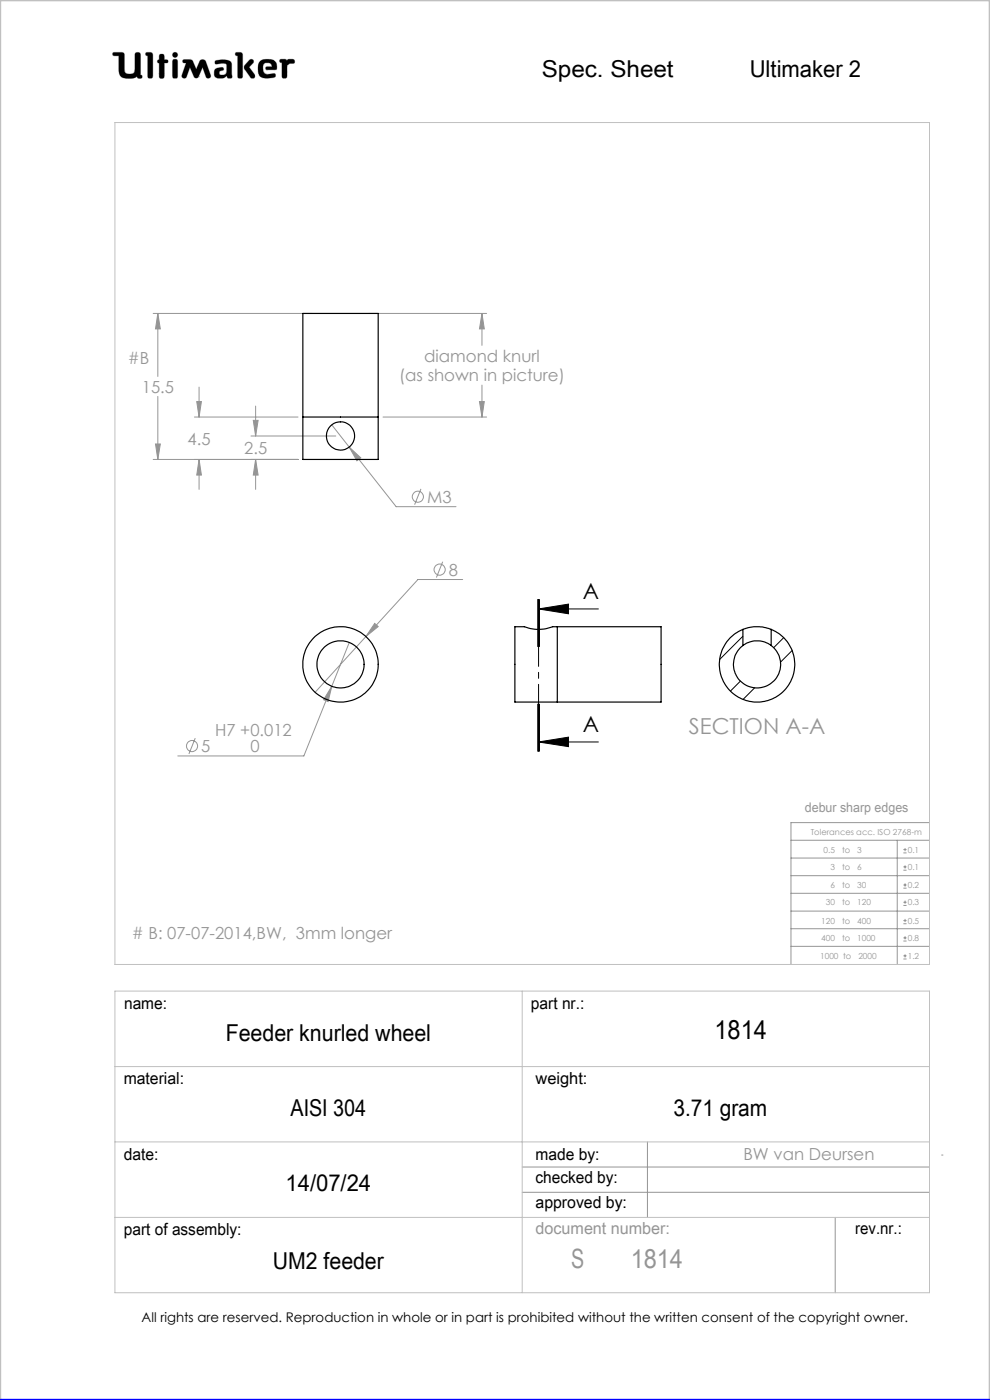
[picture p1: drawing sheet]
<svg xmlns="http://www.w3.org/2000/svg" width="210mm" height="297mm" viewBox="0 0 210 297" stroke-linecap="round" stroke-linejoin="round" font-family="sans-serif">
<defs><g id="words">
<text font-size="5.6" x="151.6" y="220.3">1814</text>
<g font-size="5.6" fill="#959595">
<text x="121.1" y="269.1">S</text>
<text x="133.8" y="269.1">1814</text>
</g>
<g font-size="4.9">
<text x="114.9" y="16.4">Spec. Sheet</text>
<text x="159" y="16.3">Ultimaker 2</text>
<text x="47.9" y="220.9">Feeder knurled wheel</text>
<text x="61.6" y="236.7">AISI 304</text>
<text x="142.8" y="236.7">3.71 gram</text>
<text x="60.6" y="252.7">14/07/24</text>
<text x="57.9" y="269.3">UM2 feeder</text>
</g>
<g font-size="4.7">
<text x="123.6" y="127.1">A</text>
<text x="123.6" y="155.3">A</text>
</g>
<text font-size="4.7" fill="#959595" x="146.1" y="155.8">SECTION A-A</text>
<g font-size="3.5" fill="#959595">
<text x="27.1" y="77.2">#B</text>
<text x="90" y="76.7">diamond knurl</text>
<text x="30.1" y="83.3">15.5</text>
<text x="84.7" y="80.9">(as shown in picture)</text>
<text x="39.8" y="94.3">4.5</text>
<text x="51.8" y="96.3">2.5</text>
<text x="90.6" y="106.7">M3</text>
<text x="95.2" y="122.2">8</text>
<text x="42.7" y="159.6">5</text>
<text x="45.6" y="156.1">H7 +0.012</text>
<text x="53.1" y="159.6">0</text>
<text x="28" y="199.2"># B: 07-07-2014,BW, 3mm longer</text>
<text x="157.7" y="246.2">BW van Deursen</text>
<text x="113.6" y="261.8">document number:</text>
</g>
<g font-size="3.5">
<text x="26.3" y="214.1">name:</text>
<text x="112.6" y="214">part nr.:</text>
<text x="26.2" y="229.9">material:</text>
<text x="113.6" y="229.9">weight:</text>
<text x="26.3" y="246">date:</text>
<text x="113.6" y="246">made by:</text>
<text x="113.6" y="251.1">checked by:</text>
<text x="113.6" y="256.3">approved by:</text>
<text x="26.3" y="262">part of assembly:</text>
<text x="181.4" y="261.9">rev.nr.:</text>
</g>
<text font-size="2.8" fill="#959595" x="170.7" y="172.3">debur sharp edges</text>
<text font-size="2.8" x="30" y="280.4">All rights are reserved. Reproduction in whole or in part is prohibited without the written consent of the copyright owner.</text>
<g font-size="1.8" fill="#959595">
<text x="172" y="177.1">Tolerances acc. ISO 2768-m</text>
<text x="174.7" y="180.9">0.5</text>
<text x="176.2" y="184.6">3</text>
<text x="178.6" y="180.9">to</text>
<text x="178.6" y="184.6">to</text>
<text x="181.8" y="180.9">3</text>
<text x="181.8" y="184.6">6</text>
<text x="192.6" y="180.9">0.1</text>
<text x="192.6" y="184.6">0.1</text>
<text x="176.2" y="188.4">6</text>
<text x="178.6" y="188.4">to</text>
<text x="181.8" y="188.4">30</text>
<text x="192.6" y="188.4">0.2</text>
<text x="174.2" y="195.9">120</text>
<text x="175.2" y="192.1">30</text>
<text x="178.6" y="195.9">to</text>
<text x="178.6" y="192.1">to</text>
<text x="181.8" y="192.1">120</text>
<text x="181.8" y="195.9">400</text>
<text x="192.6" y="192.1">0.3</text>
<text x="192.6" y="195.9">0.5</text>
<text x="174" y="203.4">1000 to</text>
<text x="174.2" y="199.6">400</text>
<text x="178.6" y="199.6">to</text>
<text x="181.8" y="199.6">1000</text>
<text x="182.1" y="203.4">2000</text>
<text x="192.6" y="199.6">0.8</text>
<text x="192.6" y="203.4">1.2</text>
</g>
</g></defs>
<g fill="none" stroke="#c0c0c0" stroke-width=".21">
<path d="M24 11.1h1.9l.4 .3 .2 3.9a1.51 1.51 0 0 0 2 0l.2-4a.77 .77 0 0 1 1 0l.1 4.6 .3 .1a.39 .39 0 0 1-.3 .6l-.6-.1-.1-.3a3.6 3.6 0 0 1-3.3 .1l-.5-.9-.1-3.6h-1a.39 .39 0 0 1-.3-.2 .39 .39 0 0 1 .1-.5zM31 11.1l1.2 .1 .2 .4-.1 4.8a.6 .6 0 0 1-.6 .2 .6 .6 0 0 1-.4-.5v-4.3l-.4-.1zM33.8 12.7v-1.1a.6 .6 0 0 1 .7-.1 .6 .6 0 0 1 .4 .5v.7h.6a.37 .37 0 0 1 0 .6l-.6 .1-.1 3.1a.6 .6 0 0 1-.6 .1 .6 .6 0 0 1-.4-.5v-2.7M33.8 12.7h.1M33.8 13.4h.1M33.8 15.7h.1M33.8 12.7h-.3l-.1 .3v.2l.4 .2M36.7 11.3l.4-.2 .4 .2 .2 .3-.2 .4-.4 .2-.4-.2-.1-.4zM36.8 12.6h.3l.5 .2v3.6a.6 .6 0 0 1-.6 .2 .6 .6 0 0 1-.4-.5v-3zM38.9 12.7l1.4-.1 .4 .2 .9 1.9 .7-1.6a.73 .73 0 0 1 .7-.5 .73 .73 0 0 1 .7 .5l1 2.8a.52 .52 0 0 1-.4 .7 .52 .52 0 0 1-.6-.3l-.7-2-1 2.1-.4 .2-.4-.2-.9-2.1-.7 2a.52 .52 0 0 1-.7 .3 .52 .52 0 0 1-.3-.7l.9-2.5-.7-.2zM42.1 16.3h.1M45.6 12.9a3.7 3.7 0 0 1 3.4 .3l.1 .5 .1 2.7a.64 .64 0 0 1-1-.2l-.1-.1a1.93 1.93 0 0 1-2.5 .2 1.32 1.32 0 0 1 .4-1.8l1-.2 .3 .1 .1 .2v.3a.73 .73 0 0 0-.9 .8 .98 .98 0 0 0 1.4 0l.2-.6-.1-1.5a2.59 2.59 0 0 0-2 0l-.4-.2z"/>
<path d="M50 11.1l1.3 .1 .2 .4-.1 4.8a.57 .57 0 0 1-.6 .2 .57 .57 0 0 1-.4-.5v-4.3l-.4-.1zM52.9 12.8l.4-.2 .4 .1 .1 .4-1 1.1 1.2 1.6 .1 .5-.2 .3h-.6l-1.2-1.7a.83 .83 0 0 1-.2-1.1zM55 13.3a2.62 2.62 0 0 1 3.5-.1l.2 1.1-.1 .5h-2l-.2-.1v-.5l1.3-.1-.2-.5a1.24 1.24 0 0 0-1.6 .1l-.1 1.1 .2 .6 .8 .4 1.5-.2 .1 .1v.6a3.8 3.8 0 0 1-3.3-.1 3.2 3.2 0 0 1-.1-2.9zM56.6 14.8h.1M59.4 12.6h1.2l.3 .3a1.21 1.21 0 0 1 1.5-.2v.7l-.9 .1-.6 .4-.1 2.5a.6 .6 0 0 1-.6 .2 .6 .6 0 0 1-.4-.5v-2.8l-.5-.2zM24.4 26h172.8v178.6h-172.8zM24.4 210.3h172.8v63.9h-172.8zM110.8 210.3v63.9M24.4 226.3h172.8M24.4 242.2h172.8M24.4 258.3h172.8"/>
</g>
<g fill="none" stroke="#959595" stroke-width=".21">
<path d="M32.5 66.5h33.7M33.5 66.5l.5 3.3h-1zM33.5 66.5v13.4M78.2 66.5h25M102.2 66.5l.5 3.3h-1zM102.2 66.5v6.8M32.5 97.5h30.7M33 94.2h1l-.5 3.3zM33.5 84.1v13.4M41.2 88.5h22M41.7 85.2h1l-.5 3.3zM42.2 97.5l.5 3.3h-1z"/>
<path d="M42.2 82.1v6.4M42.2 97.5v6.3M53.2 92.5h18M53.7 89.2h1.1l-.6 3.3zM54.2 97.5l.6 3.3h-1.1zM54.2 86.1v6.4M54.2 97.5v6.3M70.4 90.1l3.7 4.8M74.1 94.9l2.4 2.2-.8 .7zM74.1 94.9l9.9 12.6h12.7M81.2 88.5h22M101.7 85.2h1l-.5 3.3z"/>
<path d="M102.2 81.7v6.8M89.3 103.7l-1.4 3.4M93.9 119.2l-1.3 3.3M74.1 136.3l-9.6 24.1h-26.8M77.6 135l-10.7 11.9M79.5 132.3l.7 .6-2.6 2.1zM98.1 122.9h-9.4l-11.1 12.1M41.4 156.6l-1.3 3.3M70.4 145.6l-.8 3.2-.9-.4zM167.8 178.3h29.3M190.3 178.3v26.2M197.1 174.5h-29.3v30"/>
<path d="M167.8 182h29.3M167.8 185.8h29.3M167.8 189.5h29.3M167.8 193.3h29.3M167.8 197h29.3M167.8 200.8h29.3M110.8 247.6h86.4M110.8 252.9h86.4M137.3 242.2v16.1M177.2 258.3v15.9M199.7 245h.3"/>
<circle cx="88.6" cy="105.4" r="1.18"/>
<circle cx="93.3" cy="120.8" r="1.17"/>
<circle cx="40.7" cy="158.3" r="1.17"/>
</g>
<path d="M0 297v-297h210v297" fill="none" stroke="#c0c0c0" stroke-width=".5"/>
<path d="M0 297h210" fill="none" stroke="#00f" stroke-width=".5"/>
<path d="M45.7 12.9l-.1 .5 .2 .2 1.2-.2 .9 .1 .2 .3-.1 1.4a.84 .84 0 0 1-.6 .7 .84 .84 0 0 1-.9-.3l.1-.4 .4-.2a.36 .36 0 0 0 .4-.4 .36 .36 0 0 0-.4-.3 1.23 1.23 0 0 0-1.6 1 1.07 1.07 0 0 0 .3 1.1 1.07 1.07 0 0 0 1.1 .2h.6l.3-.2a.28 .28 0 0 1 .4-.3 .28 .28 0 0 1 .2 .4 .57 .57 0 0 0 .6 .2 .57 .57 0 0 0 .3-.6l-.1-2.4a1.23 1.23 0 0 0-1.5-1zM50 11.1v.6l.4 .1v4.6l.3 .2h.5l.3-.3v-4.8l-.4-.4zM53 12.7l-1.2 1.3v.5l1.4 2 .6 .1 .2-.2v-.6l-1.2-1.6 1-.9v-.4l-.4-.3zM55.2 12.9a2.9 2.9 0 0 0 .1 3.4l.5 .2 1 .1 1.4-.2 .3-.2-.1-.5-.2-.1-1.4 .2-.6-.2-.3-.4-.1-.5a.99 .99 0 0 1 .7-1.3 .99 .99 0 0 1 1.2 .7l-1.2 .1-.2 .4 .3 .2h1.5a.51 .51 0 0 0 .6-.1 .51 .51 0 0 0 0-.6 1.62 1.62 0 0 0-2-1.5l-1.1 .1zM59.4 12.6l-.1 .6 .5 .1v3l.2 .3h.6l.3-.4v-2.3l.6-.4 .9-.1 .1-.5-.3-.3h-1l-.3 .3-.4-.3zM36.7 12.7l-.1 .3v3.4l.2 .2h.7l.2-.3v-3.4l-.2-.3zM36.6 11.6a.56 .56 0 0 0 1.1 0 .56 .56 0 0 0-1.1 0zM33.8 11.6v1.1l-.4 .2v.4l.4 .1v2.9l.2 .3h.5l.4-.4v-2.8l.7-.1 .1-.4-.3-.2h-.5v-.8l-.2-.4h-.6zM31 11.1l-.1 .6 .4 .1v4.5l.3 .3h.5l.3-.5v-4.7l-.4-.3zM38.8 12.7v.5l.7 .2-.9 2.5 .1 .6 .5 .1 .3-.2 .8-2.1 .9 2.1 .3 .2h.3l.3-.2 .9-2.1 .7 2.1 .6 .2 .4-.2v-.5l-1-2.8-.3-.4h-.7l-.3 .2-.8 1.8-.9-1.9-.4-.2zM24 11.2v.6h1.2v2.7a1.76 1.76 0 0 0 2.2 2.1h.9l.8-.4 .3 .4h.6l.2-.2-.1-.4-.3-.1v-4.4l-.4-.4h-.5l-.3 .4v3.4a.81 .81 0 0 1-1.1 .8h-.1a.86 .86 0 0 1-1-1.1l-.1-3.3-.4-.2z" fill-rule="evenodd" fill="#000"/>
<path d="M114.1 127.2v10M114.2 129.2l6.4-1v2zM114.2 129.2h12.7M114.2 127.2v10M114.4 127.2v10M114.1 149.4v10M114.2 157.4l6.4-1v2zM114.2 157.4h12.7M114.2 149.4v10M114.4 149.4v10z" fill="none" stroke="#000" stroke-width=".21"/>
<path d="M114.2 127.2v32.2" fill="none" stroke="#000" stroke-width=".21" stroke-dasharray="6.3 1.3 1.3 1.3" stroke-dashoffset="2.3"/>
<path d="M114.2 129.2l6.4-1v2zM114.2 157.4l6.4-1v2z" fill="#000"/>
<path d="M70.4 145.6l-1.7 2.8 .9 .4zM79.5 132.3l-1.9 2.7 2.6-2.1zM33 94.2h1l-.5 3.3zM33.5 66.5l.5 3.3h-1zM53.7 89.2h1.1l-.6 3.3zM54.2 97.5l.6 3.3h-1.1zM41.7 85.2h1l-.5 3.3zM42.2 97.5l.5 3.3h-1zM74.1 94.9l1.6 2.9 .8-.7zM101.7 85.2h1l-.5 3.3zM102.2 66.5l.5 3.3h-1z" fill="#959595"/>
<g fill="none" stroke="#000" stroke-width=".25">
<path d="M64.2 66.5h16v31h-16zM64.2 88.5h16M109.2 133h2a8.2 8.2 0 0 0 6 0h23v15.9h-31zM118.2 133v15.9M157.6 133.5l.3-.1a8 8 0 0 1 5.7 .1M157.6 136.9a5 5 0 0 1 6 0M157.6 133.5a8 8 0 0 0-3.4 12.3 8 8 0 0 0 12.7 0 8 8 0 0 0-3.3-12.3M157.6 136.9a5 5 0 0 0-.7 7.4 5 5 0 0 0 7.4 0 5 5 0 0 0-.7-7.4M157.6 133.5v3.4M163.6 133.5v3.4"/>
<circle cx="72.2" cy="92.5" r="3"/>
<circle cx="72.2" cy="140.9" r="5"/>
<circle cx="72.2" cy="140.9" r="8"/>
</g>
<path d="M157.6 135l-5 4.9M166.2 135.3l-2.1 2.1M168 138l-2.4 2.5M157.1 144.5l-2.2 2.1M160.1 145.9l-2.5 2.5" fill="none" stroke="#000" stroke-width=".21"/>
<g fill="none" stroke="#959595" stroke-width=".21">
<path d="M192 179.9v.7M191.6 180.9h.7M191.6 180.2h.7M191.6 184.6h.7M191.6 183.9h.7M191.6 188.4h.7M191.6 187.7h.7M191.6 192.1h.7M191.6 191.4h.7M191.6 196h.7M191.6 195.3h.7M191.6 199.6h.7"/>
<path d="M191.6 199h.7M192 183.6v.7M192 187.4v.7M192 191.1v.6M192 194.9v.7M192 198.6v.7M191.6 203.4h.7M191.6 202.8h.7M192 202.5v.6"/>
</g>
<use href="#words"/>
</svg>
